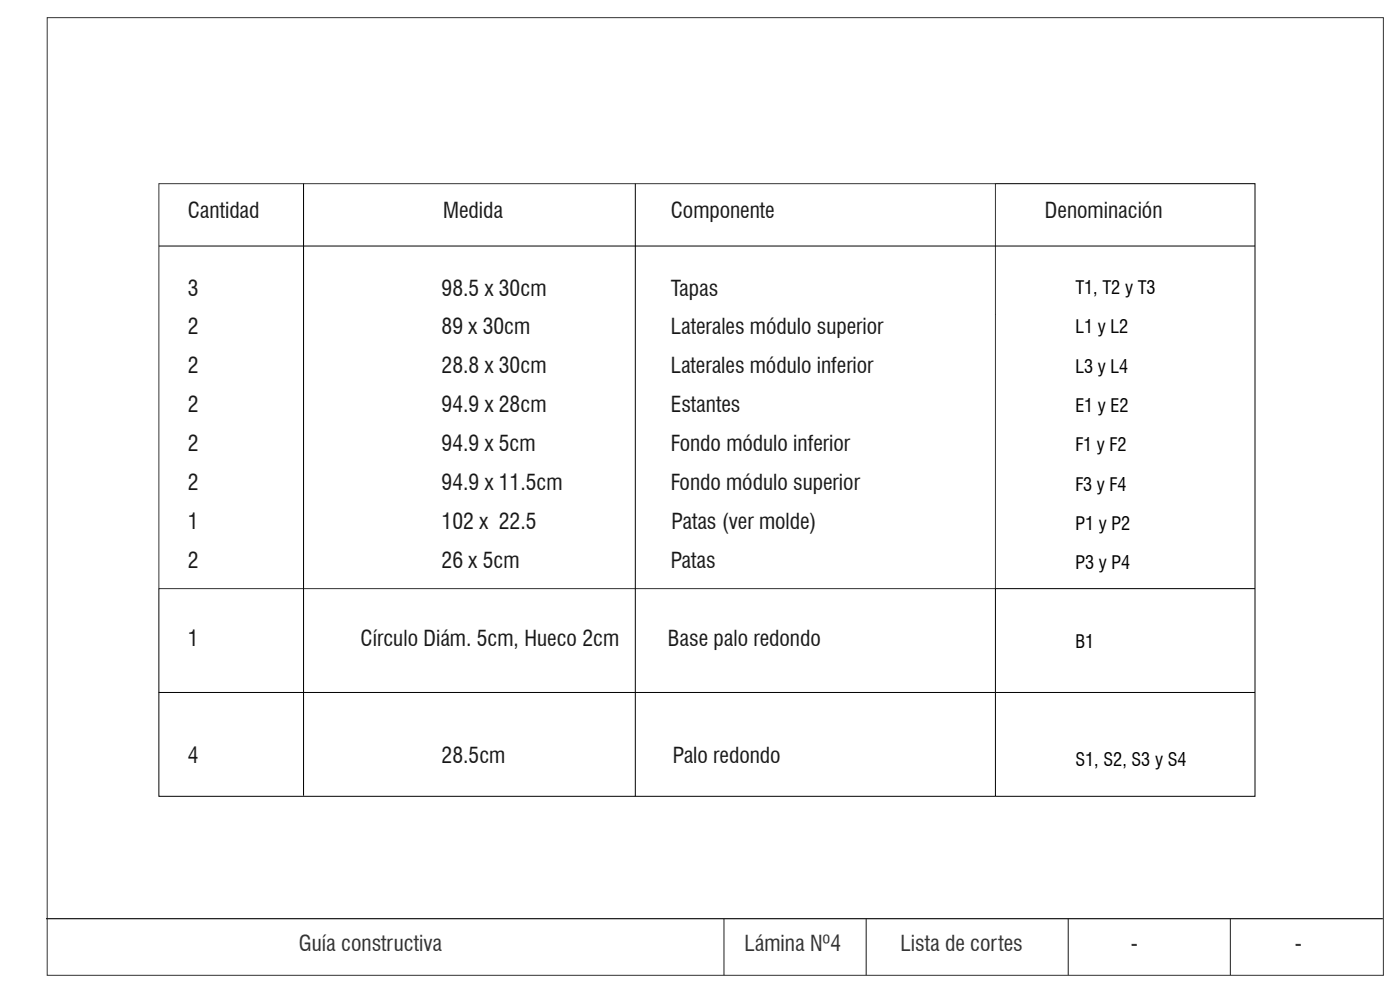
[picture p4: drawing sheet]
<svg xmlns="http://www.w3.org/2000/svg" width="297mm" height="210mm" viewBox="0 0 297 210" stroke-linecap="round" stroke-linejoin="round" font-family="sans-serif">
<defs><g id="words">
<g font-size="4.6" fill="#1a1a1a">
<text x="39.8" y="46.2">Cantidad</text>
<text x="94" y="46.2">Medida</text>
<text x="142.3" y="46.2">Componente</text>
<text x="221.7" y="46.2">Denominación</text>
<text x="39.8" y="62.7">3</text>
<text x="93.7" y="62.7">98.5 x 30cm</text>
<text x="142.3" y="62.7">Tapas</text>
<text x="39.8" y="71">2</text>
<text x="93.7" y="71">89 x 30cm</text>
<text x="142.3" y="71">Laterales módulo superior</text>
<text x="39.8" y="79.2">2</text>
<text x="93.7" y="79.2">28.8 x 30cm</text>
<text x="142.3" y="79.2">Laterales módulo inferior</text>
<text x="39.8" y="87.5">2</text>
<text x="93.7" y="87.5">94.9 x 28cm</text>
<text x="142.3" y="87.5">Estantes</text>
<text x="39.8" y="95.7">2</text>
<text x="93.7" y="95.7">94.9 x 5cm</text>
<text x="142.3" y="95.7">Fondo módulo inferior</text>
<text x="39.8" y="104">2</text>
<text x="93.7" y="104">94.9 x 11.5cm</text>
<text x="142.3" y="104">Fondo módulo superior</text>
<text x="39.8" y="112.2">1</text>
<text x="93.7" y="112.2">102 x 22.5</text>
<text x="142.5" y="112.2">Patas (ver molde)</text>
<text x="39.8" y="120.5">2</text>
<text x="93.7" y="120.5">26 x 5cm</text>
<text x="142.3" y="120.5">Patas</text>
<text x="39.8" y="137">1</text>
<text x="76.5" y="137">Círculo Diám. 5cm, Hueco 2cm</text>
<text x="141.7" y="137">Base palo redondo</text>
<text x="39.8" y="161.8">4</text>
<text x="93.7" y="161.8">28.5cm</text>
<text x="142.8" y="161.8">Palo redondo</text>
</g>
<g font-size="4.6" fill="#333">
<text x="63.4" y="201.7">Guía constructiva</text>
<text x="158" y="201.8">Lámina Nº4</text>
<text x="191" y="201.8">Lista de cortes</text>
<text x="239.9" y="201.8">-</text>
<text x="274.7" y="201.8">-</text>
</g>
<g font-size="3.9">
<text x="228.1" y="62.4">T1, T2 y T3</text>
<text x="228.1" y="70.7">L1 y L2</text>
<text x="228.1" y="79.1">L3 y L4</text>
<text x="228.1" y="87.4">E1 y E2</text>
<text x="228.1" y="95.7">F1 y F2</text>
<text x="228.1" y="104.1">F3 y F4</text>
<text x="228.1" y="112.4">P1 y P2</text>
<text x="228.1" y="120.8">P3 y P4</text>
<text x="228.1" y="137.5">B1</text>
<text x="228.1" y="162.5">S1, S2, S3 y S4</text>
</g>
</g></defs>
<path d="M10 3.7h283.5v203.2h-283.5zM33.7 39h177.5v85.9h-177.5z" fill="none" stroke="#333" stroke-width=".21"/>
<path d="M9.8 194.9h283.6" fill="none" stroke="#1a1a1a" stroke-width=".26"/>
<path d="M153.6 194.8v12.1M183.8 194.8v12.1M226.6 194.8v12.1M261 194.8v12.1" fill="none" stroke="#1a1a1a" stroke-width=".21"/>
<path d="M64.4 39v129.8M134.8 39v129.9M211.2 39h55v129.9h-55M33.7 52.2h232.5M33.7 124.9v22h232.5M266.2 124.9h-55v44M33.7 146.9v22h177.5" fill="none" stroke="#000" stroke-width=".21"/>
<circle cx="211.2" cy="66.8" r=".06" fill="#000"/>
<use href="#words"/>
</svg>
